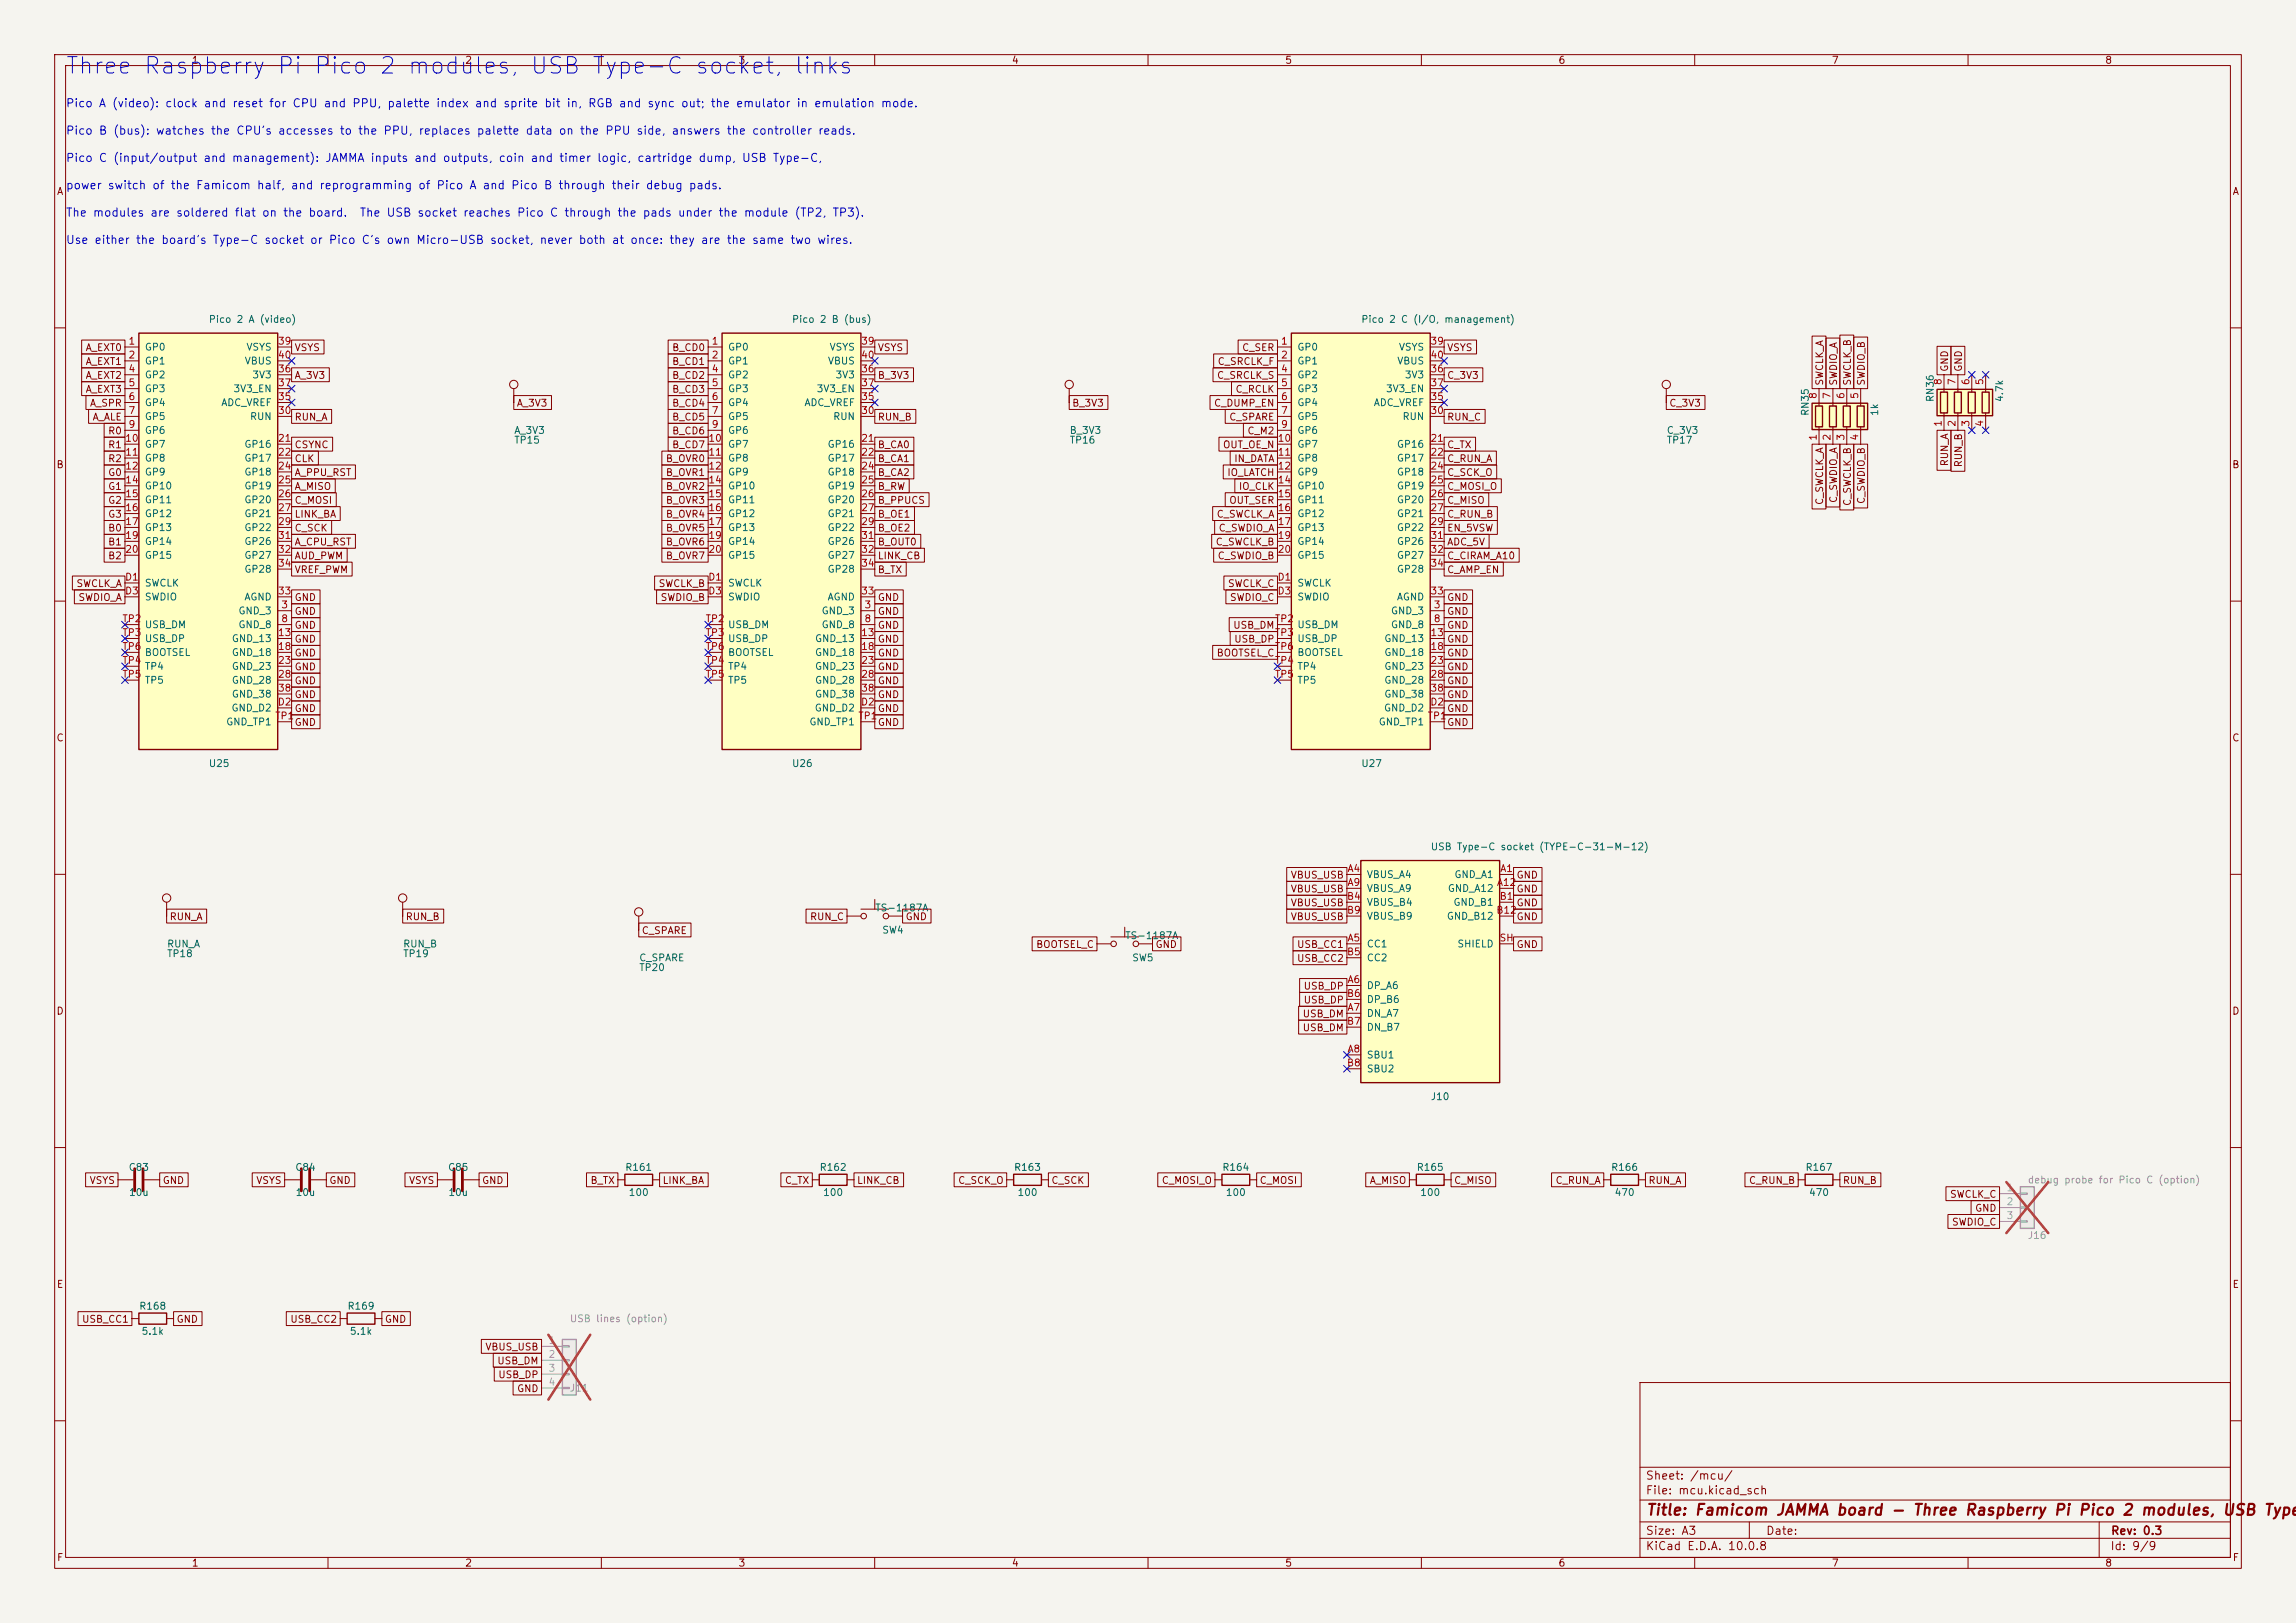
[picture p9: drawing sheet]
<svg xmlns="http://www.w3.org/2000/svg" width="420mm" height="297mm" viewBox="0 0 420 297" stroke-linecap="round" stroke-linejoin="round" font-family="sans-serif">
<defs><g id="words">
<text font-size="3" fill="#0000c2" x="11.8" y="14.3">Three Raspberry Pi Pico 2 modules, USB Type-C socket, links</text>
<text font-size="2" fill="#840000" x="301" y="277.8">Title: Famicom JAMMA board - Three Raspberry Pi Pico 2 modules, USB Type-</text>
<g font-size="1.5" fill="#0000c2">
<text x="12" y="20">Pico A (video): clock and reset for CPU and PPU, palette index and sprite bit in, RGB and sync out; the emulator in emulation mode.</text>
<text x="12" y="25">Pico B (bus): watches the CPU's accesses to the PPU, replaces palette data on the PPU side, answers the controller reads.</text>
<text x="12" y="30">Pico C (input/output and management): JAMMA inputs and outputs, coin and timer logic, cartridge dump, USB Type-C,</text>
<text x="12" y="35">power switch of the Famicom half, and reprogramming of Pico A and Pico B through their debug pads.</text>
<text x="12" y="40">The modules are soldered flat on the board.</text>
<text x="65.7" y="40">The USB socket reaches Pico C through the pads under the module (TP2, TP3).</text>
<text x="12" y="45">Use either the board's Type-C socket or Pico C's own Micro-USB socket, never both at once: they are the same two wires.</text>
</g>
<g font-size="1.5" fill="#840000">
<text x="300.9" y="273.8">File: mcu.kicad_sch</text>
<text x="300.9" y="271.1">Sheet: /mcu/</text>
<text x="300.9" y="281.2">Size: A3</text>
<text x="322.9" y="281.2">Date:</text>
<text x="386" y="281.2">Rev: 0.3</text>
<text x="300.9" y="284">KiCad E.D.A. 10.0.8</text>
<text x="385.9" y="284">Id: 9/9</text>
</g>
<g font-size="1.3" fill="#840000">
<text x="35" y="12">1</text>
<text x="85" y="12">2</text>
<text x="135" y="12">3</text>
<text x="185" y="12">4</text>
<text x="235" y="12">5</text>
<text x="285" y="12">6</text>
<text x="335" y="12">7</text>
<text x="385" y="12">8</text>
<text x="10.3" y="36">A</text>
<text x="408.3" y="36">A</text>
<text x="15.6" y="64.6">A_EXT0</text>
<text x="53.8" y="64.6">VSYS</text>
<text x="122.8" y="64.6">B_CD0</text>
<text x="160.5" y="64.6">VSYS</text>
<text x="227.1" y="64.6">C_SER</text>
<text x="264.6" y="64.6">VSYS</text>
<text x="15.6" y="67.1">A_EXT1</text>
<text x="15.6" y="69.6">A_EXT2</text>
<text x="53.8" y="69.6">A_3V3</text>
<text x="122.8" y="67.1">B_CD1</text>
<text x="122.8" y="69.6">B_CD2</text>
<text x="160.5" y="69.6">B_3V3</text>
<text x="222.5" y="69.6">C_SRCLK_S</text>
<text x="222.6" y="67.1">C_SRCLK_F</text>
<text x="264.6" y="69.6">C_3V3</text>
<text x="333.8" y="70.7" transform="rotate(-90 333.8 70.7)">SWCLK_A</text>
<text x="336.3" y="70.7" transform="rotate(-90 336.3 70.7)">SWDIO_A</text>
<text x="338.9" y="70.7" transform="rotate(-90 338.9 70.7)">SWCLK_B</text>
<text x="341.4" y="70.7" transform="rotate(-90 341.4 70.7)">SWDIO_B</text>
<text x="356.7" y="68.1" transform="rotate(-90 356.7 68.1)">GND</text>
<text x="359.2" y="68.1" transform="rotate(-90 359.2 68.1)">GND</text>
<text x="15.6" y="72.2">A_EXT3</text>
<text x="16.4" y="74.7">A_SPR</text>
<text x="16.8" y="77.3">A_ALE</text>
<text x="53.8" y="77.3">RUN_A</text>
<text x="94.4" y="74.7">A_3V3</text>
<text x="122.8" y="72.2">B_CD3</text>
<text x="122.8" y="77.3">B_CD5</text>
<text x="122.8" y="74.7">B_CD4</text>
<text x="160.5" y="77.3">RUN_B</text>
<text x="196" y="74.7">B_3V3</text>
<text x="222" y="74.7">C_DUMP_EN</text>
<text x="224.8" y="77.3">C_SPARE</text>
<text x="225.9" y="72.2">C_RCLK</text>
<text x="264.6" y="77.3">RUN_C</text>
<text x="305.2" y="74.7">C_3V3</text>
<text x="19.7" y="79.8">R0</text>
<text x="19.7" y="82.3">R1</text>
<text x="53.8" y="82.3">CSYNC</text>
<text x="122.8" y="79.8">B_CD6</text>
<text x="122.8" y="82.3">B_CD7</text>
<text x="160.5" y="82.3">B_CA0</text>
<text x="223.6" y="82.3">OUT_OE_N</text>
<text x="228.1" y="79.8">C_M2</text>
<text x="264.6" y="82.3">C_TX</text>
<text x="10.2" y="86">B</text>
<text x="19.7" y="90">G1</text>
<text x="19.7" y="87.4">G0</text>
<text x="19.7" y="84.9">R2</text>
<text x="53.8" y="87.4">A_PPU_RST</text>
<text x="53.8" y="90">A_MISO</text>
<text x="53.8" y="84.9">CLK</text>
<text x="121.7" y="84.9">B_OVR0</text>
<text x="121.7" y="87.4">B_OVR1</text>
<text x="121.7" y="90">B_OVR2</text>
<text x="160.5" y="87.4">B_CA2</text>
<text x="160.5" y="90">B_RW</text>
<text x="160.5" y="84.9">B_CA1</text>
<text x="224.4" y="87.4">IO_LATCH</text>
<text x="225.7" y="84.9">IN_DATA</text>
<text x="226.5" y="90">IO_CLK</text>
<text x="264.6" y="90">C_MOSI_O</text>
<text x="264.6" y="87.4">C_SCK_O</text>
<text x="264.6" y="84.9">C_RUN_A</text>
<text x="356.7" y="85.4" transform="rotate(-90 356.7 85.4)">RUN_A</text>
<text x="359.2" y="85.6" transform="rotate(-90 359.2 85.6)">RUN_B</text>
<text x="408.2" y="86">B</text>
<text x="19.7" y="92.5">G2</text>
<text x="19.7" y="95">G3</text>
<text x="53.8" y="92.5">C_MOSI</text>
<text x="53.8" y="95">LINK_BA</text>
<text x="121.7" y="95">B_OVR4</text>
<text x="121.7" y="92.5">B_OVR3</text>
<text x="160.5" y="92.5">B_PPUCS</text>
<text x="160.5" y="95">B_OE1</text>
<text x="222.5" y="95">C_SWCLK_A</text>
<text x="224.8" y="92.5">OUT_SER</text>
<text x="264.6" y="95">C_RUN_B</text>
<text x="264.6" y="92.5">C_MISO</text>
<text x="333.8" y="92.5" transform="rotate(-90 333.8 92.5)">C_SWCLK_A</text>
<text x="336.3" y="92.1" transform="rotate(-90 336.3 92.1)">C_SWDIO_A</text>
<text x="338.9" y="92.7" transform="rotate(-90 338.9 92.7)">C_SWCLK_B</text>
<text x="341.4" y="92.3" transform="rotate(-90 341.4 92.3)">C_SWDIO_B</text>
<text x="19.7" y="97.6">B0</text>
<text x="19.7" y="100.1">B1</text>
<text x="53.8" y="97.6">C_SCK</text>
<text x="53.8" y="100.1">A_CPU_RST</text>
<text x="121.7" y="97.6">B_OVR5</text>
<text x="121.7" y="100.1">B_OVR6</text>
<text x="160.5" y="100.1">B_OUT0</text>
<text x="160.5" y="97.6">B_OE2</text>
<text x="222.3" y="100.1">C_SWCLK_B</text>
<text x="222.8" y="97.6">C_SWDIO_A</text>
<text x="264.6" y="100.1">ADC_5V</text>
<text x="264.6" y="97.6">EN_5VSW</text>
<text x="13.9" y="107.7">SWCLK_A</text>
<text x="19.7" y="102.7">B2</text>
<text x="53.8" y="102.7">AUD_PWM</text>
<text x="53.8" y="105.2">VREF_PWM</text>
<text x="120.4" y="107.7">SWCLK_B</text>
<text x="121.7" y="102.7">B_OVR7</text>
<text x="160.5" y="105.2">B_TX</text>
<text x="160.5" y="102.7">LINK_CB</text>
<text x="222.6" y="102.7">C_SWDIO_B</text>
<text x="224.5" y="107.7">SWCLK_C</text>
<text x="264.6" y="105.2">C_AMP_EN</text>
<text x="264.6" y="102.7">C_CIRAM_A10</text>
<text x="14.2" y="110.3">SWDIO_A</text>
<text x="53.8" y="110.3">GND</text>
<text x="53.8" y="112.8">GND</text>
<text x="120.7" y="110.3">SWDIO_B</text>
<text x="160.5" y="112.8">GND</text>
<text x="160.5" y="110.3">GND</text>
<text x="224.9" y="110.3">SWDIO_C</text>
<text x="264.6" y="110.3">GND</text>
<text x="264.6" y="112.8">GND</text>
<text x="53.8" y="115.4">GND</text>
<text x="53.8" y="117.9">GND</text>
<text x="160.5" y="117.9">GND</text>
<text x="160.5" y="115.4">GND</text>
<text x="225.5" y="115.4">USB_DM</text>
<text x="225.7" y="117.9">USB_DP</text>
<text x="264.6" y="117.9">GND</text>
<text x="264.6" y="115.4">GND</text>
<text x="53.8" y="120.4">GND</text>
<text x="53.8" y="123">GND</text>
<text x="53.8" y="125.5">GND</text>
<text x="160.5" y="125.5">GND</text>
<text x="160.5" y="123">GND</text>
<text x="160.5" y="120.4">GND</text>
<text x="222.5" y="120.4">BOOTSEL_C</text>
<text x="264.6" y="125.5">GND</text>
<text x="264.6" y="120.4">GND</text>
<text x="264.6" y="123">GND</text>
<text x="53.8" y="130.6">GND</text>
<text x="53.8" y="128.1">GND</text>
<text x="160.5" y="130.6">GND</text>
<text x="160.5" y="128.1">GND</text>
<text x="264.6" y="130.6">GND</text>
<text x="264.6" y="128.1">GND</text>
<text x="10.2" y="136">C</text>
<text x="53.8" y="133.1">GND</text>
<text x="160.5" y="133.1">GND</text>
<text x="264.6" y="133.1">GND</text>
<text x="408.2" y="136">C</text>
<text x="236" y="161.1">VBUS_USB</text>
<text x="277.3" y="161.1">GND</text>
<text x="236" y="166.2">VBUS_USB</text>
<text x="236" y="163.6">VBUS_USB</text>
<text x="277.3" y="163.6">GND</text>
<text x="277.3" y="166.2">GND</text>
<text x="30.9" y="168.7">RUN_A</text>
<text x="74.1" y="168.7">RUN_B</text>
<text x="117.3" y="171.2">C_SPARE</text>
<text x="148.1" y="168.7">RUN_C</text>
<text x="165.5" y="168.7">GND</text>
<text x="189.4" y="173.8">BOOTSEL_C</text>
<text x="211.3" y="173.8">GND</text>
<text x="236" y="168.7">VBUS_USB</text>
<text x="237.1" y="173.8">USB_CC1</text>
<text x="277.3" y="168.7">GND</text>
<text x="277.3" y="173.8">GND</text>
<text x="237.1" y="176.3">USB_CC2</text>
<text x="10.2" y="186">D</text>
<text x="238.4" y="183.9">USB_DP</text>
<text x="238.4" y="181.4">USB_DP</text>
<text x="408.2" y="186">D</text>
<text x="238.2" y="186.5">USB_DM</text>
<text x="238.2" y="189">USB_DM</text>
<text x="16.3" y="217">VSYS</text>
<text x="29.7" y="217">GND</text>
<text x="46.8" y="217">VSYS</text>
<text x="60.1" y="217">GND</text>
<text x="74.7" y="217">VSYS</text>
<text x="88.1" y="217">GND</text>
<text x="107.9" y="217">B_TX</text>
<text x="121.1" y="217">LINK_BA</text>
<text x="143.5" y="217">C_TX</text>
<text x="156.7" y="217">LINK_CB</text>
<text x="175.2" y="217">C_SCK_O</text>
<text x="192.2" y="217">C_SCK</text>
<text x="212.4" y="217">C_MOSI_O</text>
<text x="230.3" y="217">C_MOSI</text>
<text x="250.5" y="217">A_MISO</text>
<text x="265.9" y="217">C_MISO</text>
<text x="284.4" y="217">C_RUN_A</text>
<text x="301.4" y="217">RUN_A</text>
<text x="319.8" y="217">C_RUN_B</text>
<text x="337" y="217">RUN_B</text>
<text x="356.6" y="219.5">SWCLK_C</text>
<text x="357" y="224.6">SWDIO_C</text>
<text x="361.2" y="222">GND</text>
<text x="10.3" y="236">E</text>
<text x="408.3" y="236">E</text>
<text x="14.9" y="242.4">USB_CC1</text>
<text x="32.2" y="242.4">GND</text>
<text x="53" y="242.4">USB_CC2</text>
<text x="70.3" y="242.4">GND</text>
<text x="88.7" y="247.4">VBUS_USB</text>
<text x="90.9" y="250">USB_DM</text>
<text x="91" y="252.5">USB_DP</text>
<text x="94.5" y="255.1">GND</text>
<text x="10.3" y="286">F</text>
<text x="35" y="287">1</text>
<text x="85" y="287">2</text>
<text x="135" y="287">3</text>
<text x="185" y="287">4</text>
<text x="235" y="287">5</text>
<text x="285" y="287">6</text>
<text x="335" y="287">7</text>
<text x="385" y="287">8</text>
<text x="408.3" y="286">F</text>
</g>
<g font-size="1.3" fill="#006464">
<text x="38.1" y="59.4">Pico 2 A (video)</text>
<text x="144.8" y="59.4">Pico 2 B (bus)</text>
<text x="248.9" y="59.4">Pico 2 C (I/O, management)</text>
<text x="26.4" y="64.5">GP0</text>
<text x="45" y="64.5">VSYS</text>
<text x="133.1" y="64.5">GP0</text>
<text x="151.6" y="64.5">VSYS</text>
<text x="237.2" y="64.5">GP0</text>
<text x="255.8" y="64.5">VSYS</text>
<text x="26.4" y="67">GP1</text>
<text x="26.4" y="69.5">GP2</text>
<text x="44.7" y="67">VBUS</text>
<text x="46" y="69.5">3V3</text>
<text x="133.1" y="67">GP1</text>
<text x="133.1" y="69.5">GP2</text>
<text x="151.3" y="67">VBUS</text>
<text x="152.7" y="69.5">3V3</text>
<text x="237.2" y="67">GP1</text>
<text x="237.2" y="69.5">GP2</text>
<text x="255.5" y="67">VBUS</text>
<text x="256.9" y="69.5">3V3</text>
<text x="26.4" y="72.1">GP3</text>
<text x="26.4" y="74.6">GP4</text>
<text x="26.4" y="77.2">GP5</text>
<text x="40.4" y="74.6">ADC_VREF</text>
<text x="42.6" y="72.1">3V3_EN</text>
<text x="45.6" y="77.2">RUN</text>
<text x="133.1" y="72.1">GP3</text>
<text x="133.1" y="74.6">GP4</text>
<text x="133.1" y="77.2">GP5</text>
<text x="147" y="74.6">ADC_VREF</text>
<text x="149.3" y="72.1">3V3_EN</text>
<text x="152.3" y="77.2">RUN</text>
<text x="237.2" y="72.1">GP3</text>
<text x="237.2" y="74.6">GP4</text>
<text x="237.2" y="77.2">GP5</text>
<text x="251.2" y="74.6">ADC_VREF</text>
<text x="253.4" y="72.1">3V3_EN</text>
<text x="256.4" y="77.2">RUN</text>
<text x="331.2" y="76.2" transform="rotate(-90 331.2 76.2)">RN35</text>
<text x="343.9" y="76.2" transform="rotate(-90 343.9 76.2)">1k</text>
<text x="354" y="73.7" transform="rotate(-90 354 73.7)">RN36</text>
<text x="366.7" y="73.7" transform="rotate(-90 366.7 73.7)">4.7k</text>
<text x="26.4" y="79.7">GP6</text>
<text x="26.4" y="82.2">GP7</text>
<text x="44.6" y="82.2">GP16</text>
<text x="94" y="81.5">TP15</text>
<text x="94" y="79.7">A_3V3</text>
<text x="133.1" y="79.7">GP6</text>
<text x="133.1" y="82.2">GP7</text>
<text x="151.3" y="82.2">GP16</text>
<text x="195.6" y="81.5">TP16</text>
<text x="195.6" y="79.7">B_3V3</text>
<text x="237.2" y="79.7">GP6</text>
<text x="237.2" y="82.2">GP7</text>
<text x="255.4" y="82.2">GP16</text>
<text x="304.8" y="81.5">TP17</text>
<text x="304.8" y="79.7">C_3V3</text>
<text x="26.4" y="84.8">GP8</text>
<text x="26.4" y="87.3">GP9</text>
<text x="26.4" y="89.9">GP10</text>
<text x="44.6" y="84.8">GP17</text>
<text x="44.6" y="87.3">GP18</text>
<text x="44.6" y="89.9">GP19</text>
<text x="133.1" y="84.8">GP8</text>
<text x="133.1" y="87.3">GP9</text>
<text x="133.1" y="89.9">GP10</text>
<text x="151.3" y="84.8">GP17</text>
<text x="151.3" y="87.3">GP18</text>
<text x="151.3" y="89.9">GP19</text>
<text x="237.2" y="84.8">GP8</text>
<text x="237.2" y="87.3">GP9</text>
<text x="237.2" y="89.9">GP10</text>
<text x="255.4" y="84.8">GP17</text>
<text x="255.4" y="87.3">GP18</text>
<text x="255.4" y="89.9">GP19</text>
<text x="26.4" y="92.4">GP11</text>
<text x="26.4" y="94.9">GP12</text>
<text x="44.6" y="92.4">GP20</text>
<text x="44.6" y="94.9">GP21</text>
<text x="133.1" y="92.4">GP11</text>
<text x="133.1" y="94.9">GP12</text>
<text x="151.3" y="92.4">GP20</text>
<text x="151.3" y="94.9">GP21</text>
<text x="237.2" y="92.4">GP11</text>
<text x="237.2" y="94.9">GP12</text>
<text x="255.4" y="92.4">GP20</text>
<text x="255.4" y="94.9">GP21</text>
<text x="26.4" y="97.5">GP13</text>
<text x="26.4" y="100">GP14</text>
<text x="44.6" y="97.5">GP22</text>
<text x="44.6" y="100">GP26</text>
<text x="133.1" y="97.5">GP13</text>
<text x="133.1" y="100">GP14</text>
<text x="151.3" y="97.5">GP22</text>
<text x="151.3" y="100">GP26</text>
<text x="237.2" y="97.5">GP13</text>
<text x="237.2" y="100">GP14</text>
<text x="255.4" y="97.5">GP22</text>
<text x="255.4" y="100">GP26</text>
<text x="26.4" y="102.6">GP15</text>
<text x="26.4" y="107.6">SWCLK</text>
<text x="44.6" y="102.6">GP27</text>
<text x="44.6" y="105.1">GP28</text>
<text x="133.1" y="102.6">GP15</text>
<text x="133.1" y="107.6">SWCLK</text>
<text x="151.3" y="102.6">GP27</text>
<text x="151.3" y="105.1">GP28</text>
<text x="237.2" y="102.6">GP15</text>
<text x="237.2" y="107.6">SWCLK</text>
<text x="255.4" y="102.6">GP27</text>
<text x="255.4" y="105.1">GP28</text>
<text x="26.4" y="110.2">SWDIO</text>
<text x="43.5" y="112.7">GND_3</text>
<text x="44.6" y="110.2">AGND</text>
<text x="133.1" y="110.2">SWDIO</text>
<text x="150.2" y="112.7">GND_3</text>
<text x="151.3" y="110.2">AGND</text>
<text x="237.2" y="110.2">SWDIO</text>
<text x="254.3" y="112.7">GND_3</text>
<text x="255.4" y="110.2">AGND</text>
<text x="26.4" y="115.3">USB_DM</text>
<text x="26.4" y="117.8">USB_DP</text>
<text x="42.3" y="117.8">GND_13</text>
<text x="43.5" y="115.3">GND_8</text>
<text x="133.1" y="115.3">USB_DM</text>
<text x="133.1" y="117.8">USB_DP</text>
<text x="149" y="117.8">GND_13</text>
<text x="150.2" y="115.3">GND_8</text>
<text x="237.2" y="115.3">USB_DM</text>
<text x="237.2" y="117.8">USB_DP</text>
<text x="253.1" y="117.8">GND_13</text>
<text x="254.3" y="115.3">GND_8</text>
<text x="26.4" y="122.9">TP4</text>
<text x="26.4" y="125.4">TP5</text>
<text x="26.4" y="120.3">BOOTSEL</text>
<text x="42.3" y="120.3">GND_18</text>
<text x="42.3" y="122.9">GND_23</text>
<text x="42.3" y="125.4">GND_28</text>
<text x="133.1" y="122.9">TP4</text>
<text x="133.1" y="125.4">TP5</text>
<text x="133.1" y="120.3">BOOTSEL</text>
<text x="149" y="120.3">GND_18</text>
<text x="149" y="122.9">GND_23</text>
<text x="149" y="125.4">GND_28</text>
<text x="237.2" y="122.9">TP4</text>
<text x="237.2" y="125.4">TP5</text>
<text x="237.2" y="120.3">BOOTSEL</text>
<text x="253.1" y="120.3">GND_18</text>
<text x="253.1" y="122.9">GND_23</text>
<text x="253.1" y="125.4">GND_28</text>
<text x="42.2" y="130.5">GND_D2</text>
<text x="42.3" y="128">GND_38</text>
<text x="148.9" y="130.5">GND_D2</text>
<text x="149" y="128">GND_38</text>
<text x="253.1" y="130.5">GND_D2</text>
<text x="253.1" y="128">GND_38</text>
<text x="41.3" y="133">GND_TP1</text>
<text x="148" y="133">GND_TP1</text>
<text x="252.1" y="133">GND_TP1</text>
<text x="38.1" y="140.7">U25</text>
<text x="144.8" y="140.7">U26</text>
<text x="248.9" y="140.7">U27</text>
<text x="261.6" y="155.9">USB Type-C socket (TYPE-C-31-M-12)</text>
<text x="249.9" y="161">VBUS_A4</text>
<text x="265.9" y="161">GND_A1</text>
<text x="160" y="167.1">TS-1187A</text>
<text x="249.9" y="163.5">VBUS_A9</text>
<text x="249.9" y="166.1">VBUS_B4</text>
<text x="264.7" y="163.5">GND_A12</text>
<text x="265.8" y="166.1">GND_B1</text>
<text x="30.5" y="173.7">RUN_A</text>
<text x="73.6" y="173.7">RUN_B</text>
<text x="161.3" y="171.1">SW4</text>
<text x="205.7" y="172.2">TS-1187A</text>
<text x="249.9" y="173.7">CC1</text>
<text x="249.9" y="168.6">VBUS_B9</text>
<text x="264.5" y="168.6">GND_B12</text>
<text x="266.5" y="173.7">SHIELD</text>
<text x="30.5" y="175.5">TP18</text>
<text x="73.6" y="175.5">TP19</text>
<text x="116.8" y="178">TP20</text>
<text x="116.8" y="176.2">C_SPARE</text>
<text x="207" y="176.2">SW5</text>
<text x="249.9" y="176.2">CC2</text>
<text x="249.9" y="181.3">DP_A6</text>
<text x="249.9" y="183.8">DP_B6</text>
<text x="249.9" y="186.4">DN_A7</text>
<text x="249.9" y="188.9">DN_B7</text>
<text x="249.9" y="194">SBU1</text>
<text x="249.9" y="196.5">SBU2</text>
<text x="261.6" y="201.6">J10</text>
<text x="23.4" y="214.6">C83</text>
<text x="53.9" y="214.6">C84</text>
<text x="81.8" y="214.6">C85</text>
<text x="114.3" y="214.6">R161</text>
<text x="149.8" y="214.6">R162</text>
<text x="185.4" y="214.6">R163</text>
<text x="223.5" y="214.6">R164</text>
<text x="259" y="214.6">R165</text>
<text x="294.6" y="214.6">R166</text>
<text x="330.2" y="214.6">R167</text>
<text x="23.5" y="219.2">10u</text>
<text x="54" y="219.2">10u</text>
<text x="81.9" y="219.2">10u</text>
<text x="114.9" y="219.2">100</text>
<text x="150.5" y="219.2">100</text>
<text x="186" y="219.2">100</text>
<text x="224.1" y="219.2">100</text>
<text x="259.7" y="219.2">100</text>
<text x="295.2" y="219.2">470</text>
<text x="330.8" y="219.2">470</text>
<text x="25.4" y="240">R168</text>
<text x="63.5" y="240">R169</text>
<text x="25.8" y="244.6">5.1k</text>
<text x="63.9" y="244.6">5.1k</text>
</g>
<g font-size="1.3" fill="#a90000">
<text x="23.4" y="63.4">1</text>
<text x="23.4" y="65.9">2</text>
<text x="50.7" y="63.4">39</text>
<text x="50.7" y="65.9">40</text>
<text x="130.1" y="63.4">1</text>
<text x="130.1" y="65.9">2</text>
<text x="157.4" y="63.4">39</text>
<text x="157.4" y="65.9">40</text>
<text x="234.2" y="63.4">1</text>
<text x="234.2" y="65.9">2</text>
<text x="261.6" y="63.4">39</text>
<text x="261.6" y="65.9">40</text>
<text x="23.4" y="68.4">4</text>
<text x="23.4" y="71">5</text>
<text x="50.7" y="68.4">36</text>
<text x="50.7" y="71">37</text>
<text x="130.1" y="68.4">4</text>
<text x="130.1" y="71">5</text>
<text x="157.4" y="68.4">36</text>
<text x="157.4" y="71">37</text>
<text x="234.2" y="68.4">4</text>
<text x="234.2" y="71">5</text>
<text x="261.6" y="68.4">36</text>
<text x="261.6" y="71">37</text>
<text x="355.5" y="70.6" transform="rotate(-90 355.5 70.6)">8</text>
<text x="358" y="70.6" transform="rotate(-90 358 70.6)">7</text>
<text x="360.5" y="70.6" transform="rotate(-90 360.5 70.6)">6</text>
<text x="363.1" y="70.6" transform="rotate(-90 363.1 70.6)">5</text>
<text x="23.4" y="73.5">6</text>
<text x="23.4" y="76.1">7</text>
<text x="50.7" y="76.1">30</text>
<text x="50.7" y="73.5">35</text>
<text x="130.1" y="73.5">6</text>
<text x="130.1" y="76.1">7</text>
<text x="157.4" y="76.1">30</text>
<text x="157.4" y="73.5">35</text>
<text x="234.2" y="73.5">6</text>
<text x="234.2" y="76.1">7</text>
<text x="261.6" y="76.1">30</text>
<text x="261.6" y="73.5">35</text>
<text x="332.6" y="73.1" transform="rotate(-90 332.6 73.1)">8</text>
<text x="335.1" y="73.1" transform="rotate(-90 335.1 73.1)">7</text>
<text x="337.7" y="73.1" transform="rotate(-90 337.7 73.1)">6</text>
<text x="340.2" y="73.1" transform="rotate(-90 340.2 73.1)">5</text>
<text x="22.8" y="81.1">10</text>
<text x="22.8" y="83.7">11</text>
<text x="23.4" y="78.6">9</text>
<text x="50.7" y="81.1">21</text>
<text x="50.7" y="83.7">22</text>
<text x="129.5" y="81.1">10</text>
<text x="129.5" y="83.7">11</text>
<text x="130.1" y="78.6">9</text>
<text x="157.4" y="81.1">21</text>
<text x="157.4" y="83.7">22</text>
<text x="233.6" y="81.1">10</text>
<text x="233.6" y="83.7">11</text>
<text x="234.2" y="78.6">9</text>
<text x="261.6" y="81.1">21</text>
<text x="261.6" y="83.7">22</text>
<text x="332.6" y="80.7" transform="rotate(-90 332.6 80.7)">1</text>
<text x="335.1" y="80.7" transform="rotate(-90 335.1 80.7)">2</text>
<text x="337.7" y="80.7" transform="rotate(-90 337.7 80.7)">3</text>
<text x="340.2" y="80.7" transform="rotate(-90 340.2 80.7)">4</text>
<text x="355.5" y="78.2" transform="rotate(-90 355.5 78.2)">1</text>
<text x="358" y="78.2" transform="rotate(-90 358 78.2)">2</text>
<text x="360.5" y="78.2" transform="rotate(-90 360.5 78.2)">3</text>
<text x="363.1" y="78.2" transform="rotate(-90 363.1 78.2)">4</text>
<text x="22.8" y="86.2">12</text>
<text x="22.8" y="88.8">14</text>
<text x="50.7" y="86.2">24</text>
<text x="50.7" y="88.8">25</text>
<text x="129.5" y="86.2">12</text>
<text x="129.5" y="88.8">14</text>
<text x="157.4" y="86.2">24</text>
<text x="157.4" y="88.8">25</text>
<text x="233.6" y="86.2">12</text>
<text x="233.6" y="88.8">14</text>
<text x="261.6" y="86.2">24</text>
<text x="261.6" y="88.8">25</text>
<text x="22.8" y="91.3">15</text>
<text x="22.8" y="93.8">16</text>
<text x="50.7" y="91.3">26</text>
<text x="50.7" y="93.8">27</text>
<text x="129.5" y="91.3">15</text>
<text x="129.5" y="93.8">16</text>
<text x="157.4" y="91.3">26</text>
<text x="157.4" y="93.8">27</text>
<text x="233.6" y="91.3">15</text>
<text x="233.6" y="93.8">16</text>
<text x="261.6" y="91.3">26</text>
<text x="261.6" y="93.8">27</text>
<text x="22.8" y="96.4">17</text>
<text x="22.8" y="98.9">19</text>
<text x="22.8" y="101.5">20</text>
<text x="50.7" y="96.4">29</text>
<text x="50.7" y="98.9">31</text>
<text x="50.7" y="101.5">32</text>
<text x="129.5" y="96.4">17</text>
<text x="129.5" y="98.9">19</text>
<text x="129.5" y="101.5">20</text>
<text x="157.4" y="96.4">29</text>
<text x="157.4" y="98.9">31</text>
<text x="157.4" y="101.5">32</text>
<text x="233.6" y="96.4">17</text>
<text x="233.6" y="98.9">19</text>
<text x="233.6" y="101.5">20</text>
<text x="261.6" y="96.4">29</text>
<text x="261.6" y="98.9">31</text>
<text x="261.6" y="101.5">32</text>
<text x="22.8" y="106.5">D1</text>
<text x="50.7" y="104">34</text>
<text x="129.4" y="106.5">D1</text>
<text x="157.4" y="104">34</text>
<text x="233.6" y="106.5">D1</text>
<text x="261.6" y="104">34</text>
<text x="22.8" y="109.1">D3</text>
<text x="50.7" y="109.1">33</text>
<text x="51.3" y="111.6">3</text>
<text x="129.4" y="109.1">D3</text>
<text x="157.4" y="109.1">33</text>
<text x="158" y="111.6">3</text>
<text x="233.6" y="109.1">D3</text>
<text x="261.6" y="109.1">33</text>
<text x="262.2" y="111.6">3</text>
<text x="22.3" y="114.2">TP2</text>
<text x="22.3" y="116.7">TP3</text>
<text x="22.3" y="119.2">TP6</text>
<text x="50.7" y="116.7">13</text>
<text x="50.7" y="119.2">18</text>
<text x="51.3" y="114.2">8</text>
<text x="129" y="114.2">TP2</text>
<text x="129" y="116.7">TP3</text>
<text x="129" y="119.2">TP6</text>
<text x="157.4" y="116.7">13</text>
<text x="157.4" y="119.2">18</text>
<text x="158" y="114.2">8</text>
<text x="233.1" y="114.2">TP2</text>
<text x="233.1" y="116.7">TP3</text>
<text x="233.1" y="119.2">TP6</text>
<text x="261.6" y="116.7">13</text>
<text x="261.6" y="119.2">18</text>
<text x="262.2" y="114.2">8</text>
<text x="22.3" y="121.8">TP4</text>
<text x="22.3" y="124.3">TP5</text>
<text x="50.7" y="121.8">23</text>
<text x="50.7" y="124.3">28</text>
<text x="129" y="121.8">TP4</text>
<text x="129" y="124.3">TP5</text>
<text x="157.4" y="121.8">23</text>
<text x="157.4" y="124.3">28</text>
<text x="233.1" y="121.8">TP4</text>
<text x="233.1" y="124.3">TP5</text>
<text x="261.6" y="121.8">23</text>
<text x="261.6" y="124.3">28</text>
<text x="50.2" y="131.9">TP1</text>
<text x="50.7" y="129.4">D2</text>
<text x="50.7" y="126.9">38</text>
<text x="156.9" y="131.9">TP1</text>
<text x="157.4" y="129.4">D2</text>
<text x="157.4" y="126.9">38</text>
<text x="261" y="131.9">TP1</text>
<text x="261.5" y="129.4">D2</text>
<text x="261.6" y="126.9">38</text>
<text x="246.4" y="159.9">A4</text>
<text x="274.3" y="159.9">A1</text>
<text x="246.3" y="165">B4</text>
<text x="246.3" y="167.5">B9</text>
<text x="246.4" y="162.4">A9</text>
<text x="273.6" y="167.5">B12</text>
<text x="273.7" y="162.4">A12</text>
<text x="274.2" y="165">B1</text>
<text x="246.4" y="172.6">A5</text>
<text x="274.2" y="172.6">SH</text>
<text x="246.3" y="175.1">B5</text>
<text x="246.3" y="182.7">B6</text>
<text x="246.4" y="180.2">A6</text>
<text x="246.4" y="185.3">A7</text>
<text x="246.3" y="187.8">B7</text>
<text x="246.3" y="195.4">B8</text>
<text x="246.4" y="192.9">A8</text>
</g>
<g font-size="1.3" fill="#a5a4a2">
<text x="366.9" y="218.3">1</text>
<text x="366.9" y="220.8">2</text>
<text x="366.9" y="223.4">3</text>
<text x="100.2" y="246.2">1</text>
<text x="100.2" y="248.8">2</text>
<text x="100.2" y="251.3">3</text>
<text x="100.2" y="253.9">4</text>
</g>
<g font-size="1.3" fill="#939391">
<text x="370.8" y="216.9">debug probe for Pico C (option)</text>
<text x="370.8" y="227">J16</text>
<text x="104.1" y="242.3">USB lines (option)</text>
<text x="104.1" y="255">J11</text>
</g>
</g></defs>
<path d="M0 0h420v297h-420z" fill="#f5f4ef" stroke="#f5f4ef" stroke-width=".18"/>
<g fill="none" stroke="#840000" stroke-width=".18">
<path d="M10 10h400v277h-400zM12 12h396v273h-396zM60 10v2M110 10v2M160 10v2M210 10v2M260 10v2M310 10v2M360 10v2M10 60h2M195.6 71.1v2.6M408 60h2"/>
<path d="M10 110h2M408 110h2M10 160h2M408 160h2M30.5 165.1v2.5M73.7 165.1v2.5M10 210h2M148.6 215.9h1.3M154.9 215.9h1.3M257.8 215.9h1.3M264.2 215.9h1.2M293.4 215.9h1.2"/>
<path d="M299.7 215.9h1.3M328.9 215.9h1.3M335.3 215.9h1.2M408 210h2M300 253h108v32h-108zM10 260h2M300 278.5h108M300 274.5h108M300 268.5h108M320 278.5v3M384 278.5v6.5M408 260h2"/>
<path d="M60 285v2M110 285v2M160 285v2M210 285v2M260 285v2M300 281.5h108M310 285v2M360 285v2"/>
<circle cx="195.6" cy="70.4" r=".76"/>
<circle cx="30.5" cy="164.3" r=".76"/>
<circle cx="73.7" cy="164.3" r=".76"/>
</g>
<path d="M149.9 214.9h5v2h-5zM259.1 214.9h5.1v2h-5.1zM294.6 214.9h5.1v2h-5.1zM330.2 214.9h5.1v2h-5.1z" fill="none" stroke="#840000" stroke-width=".25"/>
<path d="M369.6 217.2h2.5v7.6h-2.5z" fill="#ebeae8"/>
<path d="M369.6 217.2h2.5v7.6h-2.5z" fill="none" stroke="#9c9b98" stroke-width=".25"/>
<path d="M365.8 218.4h3.8M369.6 218.3h1.2v.3h-1.2zM365.8 221h3.8M365.8 223.5h3.8M369.6 220.9h1.2v.2h-1.2zM369.6 223.4h1.2v.2h-1.2z" fill="none" stroke="#9c9b98" stroke-width=".18"/>
<path d="M367 216.3l7.7 9.3M374.7 216.3l-7.7 9.3" fill="none" stroke="#e12e31" stroke-width=".46"/>
<path d="M248.9 157.5h25.4v40.6h-25.4z" fill="#ffffc2"/>
<path d="M248.9 157.5h25.4v40.6h-25.4zM114.3 214.9h5.1v2h-5.1zM185.4 214.9h5.1v2h-5.1zM223.5 214.9h5.1v2h-5.1z" fill="none" stroke="#840000" stroke-width=".25"/>
<g fill="none" stroke="#840000" stroke-width=".18">
<path d="M304.8 71.1v2.6M154.9 167.6h2.6M157.5 166.4h5.1M160 164.6v1.8M162.6 167.6h2.5M200.7 172.7h2.5M203.2 171.5h5.1M205.7 169.7v1.8M208.3 172.7h2.5M246.4 160h2.5M246.4 172.7h2.5M246.4 162.6h2.5"/>
<path d="M246.4 165.1h2.5M246.4 175.3h2.5M246.4 167.6h2.5M274.3 160h2.6M274.3 172.7h2.6M274.3 162.6h2.6M274.3 165.1h2.6M274.3 167.6h2.6M246.4 180.3h2.5M246.4 185.4h2.5M246.4 193h2.5M246.4 182.9h2.5"/>
<path d="M246.4 188h2.5M246.4 195.6h2.5M113 215.9h1.3M119.4 215.9h1.2M184.1 215.9h1.3M190.5 215.9h1.3M222.2 215.9h1.3M228.6 215.9h1.3"/>
<circle cx="304.8" cy="70.4" r=".76"/>
<circle cx="158" cy="167.6" r=".51"/>
<circle cx="162.1" cy="167.6" r=".51"/>
<circle cx="203.7" cy="172.7" r=".51"/>
<circle cx="207.8" cy="172.7" r=".51"/>
</g>
<path d="M354.3 71.2h10.2v4.9h-10.2z" fill="#ffffc2"/>
<path d="M354.3 71.2h10.2v4.9h-10.2zM355 71.8h1.2v3.8h-1.2zM357.5 71.8h1.3v3.8h-1.3zM360 71.8h1.3v3.8h-1.3zM362.6 71.8h1.3v3.8h-1.3z" fill="none" stroke="#840000" stroke-width=".25"/>
<path d="M355.6 68.6v3.2M355.6 75.6v3.1M358.1 68.6v3.2M358.1 75.6v3.1M360.7 68.6v3.2M360.7 75.6v3.1M363.2 68.6v3.2M363.2 75.6v3.1" fill="none" stroke="#840000" stroke-width=".18"/>
<path d="M132.1 61h25.4v76.2h-25.4z" fill="#ffffc2"/>
<path d="M132.1 61h25.4v76.2h-25.4z" fill="none" stroke="#840000" stroke-width=".25"/>
<g fill="none" stroke="#840000" stroke-width=".18">
<path d="M129.5 63.5h2.6M129.5 66h2.6M129.5 68.6h2.6M129.5 71.1h2.6M129.5 73.7h2.6M129.5 76.2h2.6M129.5 78.7h2.6M157.5 63.5h2.5M157.5 66h2.5M157.5 68.6h2.5M157.5 71.1h2.5M157.5 73.7h2.5"/>
<path d="M157.5 76.2h2.5M129.5 81.3h2.6M129.5 83.8h2.6M129.5 86.4h2.6M129.5 88.9h2.6M129.5 91.4h2.6M129.5 94h2.6M129.5 96.5h2.6M129.5 99.1h2.6M157.5 81.3h2.5M157.5 83.8h2.5M157.5 86.4h2.5"/>
<path d="M157.5 88.9h2.5M157.5 91.4h2.5M157.5 94h2.5M157.5 96.5h2.5M157.5 99.1h2.5M129.5 114.3h2.6M129.5 116.8h2.6M129.5 119.4h2.6M129.5 101.6h2.6M129.5 109.2h2.6M129.5 106.7h2.6M157.5 111.8h2.5"/>
<path d="M157.5 114.3h2.5M157.5 116.8h2.5M157.5 119.4h2.5M157.5 101.6h2.5M157.5 109.2h2.5M157.5 104.1h2.5M129.5 121.9h2.6M129.5 124.5h2.6M157.5 121.9h2.5M157.5 124.5h2.5M157.5 127h2.5M157.5 129.5h2.5"/>
<path d="M157.5 132.1h2.5"/>
</g>
<path d="M331.5 73.8h10.1v4.8h-10.1z" fill="#ffffc2"/>
<path d="M331.5 73.8h10.1v4.8h-10.1zM332.1 74.3h1.3v3.8h-1.3zM334.6 74.3h1.3v3.8h-1.3zM337.2 74.3h1.3v3.8h-1.3zM339.7 74.3h1.3v3.8h-1.3z" fill="none" stroke="#840000" stroke-width=".25"/>
<path d="M332.7 71.1v3.2M332.7 78.1v3.2M335.3 71.1v3.2M335.3 78.1v3.2M337.8 71.1v3.2M337.8 78.1v3.2M340.4 71.1v3.2M340.4 78.1v3.2" fill="none" stroke="#840000" stroke-width=".18"/>
<path d="M25.4 61h25.4v76.2h-25.4z" fill="#ffffc2"/>
<path d="M25.4 61h25.4v76.2h-25.4z" fill="none" stroke="#840000" stroke-width=".25"/>
<g fill="none" stroke="#840000" stroke-width=".18">
<path d="M22.9 63.5h2.5M22.9 66h2.5M22.9 68.6h2.5M22.9 71.1h2.5M22.9 73.7h2.5M22.9 76.2h2.5M22.9 78.7h2.5M50.8 63.5h2.5M50.8 66h2.5M50.8 68.6h2.5M50.8 71.1h2.5M50.8 73.7h2.5"/>
<path d="M50.8 76.2h2.5M94 71.1v2.6M22.9 81.3h2.5M22.9 83.8h2.5M22.9 86.4h2.5M22.9 88.9h2.5M22.9 91.4h2.5M22.9 94h2.5M22.9 96.5h2.5M22.9 99.1h2.5M50.8 81.3h2.5M50.8 83.8h2.5"/>
<path d="M50.8 86.4h2.5M50.8 88.9h2.5M50.8 91.4h2.5M50.8 94h2.5M50.8 96.5h2.5M50.8 99.1h2.5M22.9 114.3h2.5M22.9 116.8h2.5M22.9 119.4h2.5M22.9 101.6h2.5M22.9 109.2h2.5M22.9 106.7h2.5"/>
<path d="M50.8 111.8h2.5M50.8 114.3h2.5M50.8 116.8h2.5M50.8 119.4h2.5M50.8 101.6h2.5M50.8 109.2h2.5M50.8 104.1h2.5M22.9 121.9h2.5M22.9 124.5h2.5M50.8 121.9h2.5M50.8 124.5h2.5M50.8 127h2.5"/>
<path d="M50.8 129.5h2.5M50.8 132.1h2.5M116.8 167.6v2.6M80 215.9h2.8M84.8 215.9h2.8"/>
<circle cx="94" cy="70.4" r=".76"/>
<circle cx="116.8" cy="166.9" r=".76"/>
</g>
<path d="M83.1 213.9v4M84.6 213.9v4" fill="none" stroke="#840000" stroke-width=".51"/>
<path d="M102.9 245.1h2.5v10.2h-2.5z" fill="#ebeae8"/>
<path d="M102.9 245.1h2.5v10.2h-2.5z" fill="none" stroke="#9c9b98" stroke-width=".25"/>
<path d="M99.1 246.4h3.8M99.1 248.9h3.8M99.1 251.5h3.8M99.1 254h3.8M102.9 246.3h1.2v.2h-1.2zM102.9 248.8h1.2v.2h-1.2zM102.9 251.3h1.2v.3h-1.2zM102.9 253.9h1.2v.2h-1.2z" fill="none" stroke="#9c9b98" stroke-width=".18"/>
<path d="M100.3 244.3l7.7 11.8M108 244.3l-7.7 11.8" fill="none" stroke="#e12e31" stroke-width=".46"/>
<path d="M236.2 61h25.4v76.2h-25.4z" fill="#ffffc2"/>
<path d="M236.2 61h25.4v76.2h-25.4zM25.4 240.3h5.1v2h-5.1zM63.5 240.3h5.1v2h-5.1z" fill="none" stroke="#840000" stroke-width=".25"/>
<g fill="none" stroke="#840000" stroke-width=".18">
<path d="M14.9 62.2h8v2.6h-8zM14.9 64.8h8v2.5h-8zM14.9 67.3h8v2.6h-8zM14.9 69.8h8v2.6h-8zM15.7 72.4h7.2v2.5h-7.2zM16.2 74.9h6.7v2.6h-6.7zM19 77.5h3.9v2.5h-3.9zM53.3 74.9h7.4v2.6h-7.4zM53.3 67.3h6.9v2.6h-6.9zM53.3 62.2h6v2.6h-6zM94 72.4h6.9v2.5h-6.9zM122.2 69.8h7.3v2.6h-7.3z"/>
<path d="M122.2 62.2h7.3v2.6h-7.3zM122.2 64.8h7.3v2.5h-7.3zM122.2 77.5h7.3v2.5h-7.3zM122.2 74.9h7.3v2.6h-7.3zM122.2 72.4h7.3v2.5h-7.3zM122.2 67.3h7.3v2.6h-7.3zM160 67.3h7.1v2.6h-7.1zM160 62.2h6v2.6h-6zM160 74.9h7.5v2.6h-7.5zM195.6 72.4h7.1v2.5h-7.1zM221.3 72.4h12.4v2.5h-12.4zM221.9 67.3h11.8v2.6h-11.8z"/>
<path d="M222 64.8h11.7v2.5h-11.7zM224.1 74.9h9.6v2.6h-9.6zM225.3 69.8h8.4v2.6h-8.4zM226.5 62.2h7.2v2.6h-7.2zM227.4 77.5h6.3v2.5h-6.3zM233.7 63.5h2.5M233.7 66h2.5M233.7 68.6h2.5M233.7 71.1h2.5M233.7 73.7h2.5M233.7 76.2h2.5M233.7 78.7h2.5"/>
<path d="M261.6 63.5h2.6M261.6 66h2.6M261.6 68.6h2.6M261.6 71.1h2.6M261.6 73.7h2.6M261.6 76.2h2.6M264.2 62.2h5.9v2.6h-5.9zM264.2 67.3h7v2.6h-7zM264.2 74.9h7.5v2.6h-7.5zM304.8 72.4h7.1v2.5h-7.1zM331.5 61.5h2.5v9.6h-2.5zM334 61.9h2.6v9.2h-2.6z"/>
<path d="M336.5 61.3h2.6v9.8h-2.6zM339.1 61.7h2.5v9.4h-2.5zM354.3 78.7h2.6v7.4h-2.6zM354.3 63.4h2.6v5.2h-2.6zM356.9 78.7h2.5v7.5h-2.5zM356.9 63.4h2.5v5.2h-2.5zM19 95.2h3.9v2.6h-3.9zM19 90.2h3.9v2.5h-3.9zM19 97.8h3.9v2.5h-3.9zM19 87.6h3.9v2.6h-3.9zM19 92.7h3.9v2.6h-3.9zM19 85.1h3.9v2.5h-3.9z"/>
<path d="M19 82.5h3.9v2.6h-3.9zM19 80h3.9v2.6h-3.9zM53.3 80h7.5v2.6h-7.5zM53.3 85.1h11.7v2.5h-11.7zM53.3 87.6h8v2.6h-8zM53.3 82.5h4.9v2.6h-4.9zM53.3 95.2h7.4v2.6h-7.4zM53.3 97.8h11.7v2.5h-11.7zM53.3 90.2h8.2v2.5h-8.2zM53.3 92.7h8.9v2.6h-8.9zM121.1 92.7h8.4v2.6h-8.4zM121.1 95.2h8.4v2.6h-8.4z"/>
<path d="M121.1 82.5h8.4v2.6h-8.4zM121.1 85.1h8.4v2.5h-8.4zM121.1 87.6h8.4v2.6h-8.4zM121.1 97.8h8.4v2.5h-8.4zM121.1 90.2h8.4v2.5h-8.4zM122.2 80h7.3v2.6h-7.3zM160 97.8h8.4v2.5h-8.4zM160 85.1h7.2v2.5h-7.2zM160 80h7.2v2.6h-7.2zM160 87.6h6.3v2.6h-6.3zM160 90.2h9.9v2.5h-9.9zM160 95.2h7.3v2.6h-7.3z"/>
<path d="M160 92.7h7.3v2.6h-7.3zM160 82.5h7.2v2.6h-7.2zM221.6 97.8h12.1v2.5h-12.1zM221.8 92.7h11.9v2.6h-11.9zM222.2 95.2h11.5v2.6h-11.5zM223 80h10.7v2.6h-10.7zM223.8 85.1h9.9v2.5h-9.9zM224.1 90.2h9.6v2.5h-9.6zM225 82.5h8.7v2.6h-8.7zM225.9 87.6h7.8v2.6h-7.8zM233.7 81.3h2.5M233.7 83.8h2.5"/>
<path d="M233.7 86.4h2.5M233.7 88.9h2.5M233.7 91.4h2.5M233.7 94h2.5M233.7 96.5h2.5M233.7 99.1h2.5M261.6 81.3h2.6M261.6 83.8h2.6M261.6 86.4h2.6M261.6 88.9h2.6M261.6 91.4h2.6M261.6 94h2.6"/>
<path d="M261.6 96.5h2.6M261.6 99.1h2.6M264.2 87.6h10.4v2.6h-10.4zM264.2 85.1h9.6v2.5h-9.6zM264.2 92.7h9.7v2.6h-9.7zM264.2 97.8h8.2v2.5h-8.2zM264.2 90.2h8.1v2.5h-8.1zM264.2 95.2h9.7v2.6h-9.7zM264.2 80h5.7v2.6h-5.7zM264.2 82.5h9.5v2.6h-9.5zM331.5 81.3h2.5v11.8h-2.5zM334 81.3h2.6v11.5h-2.6z"/>
<path d="M336.5 81.3h2.6v12h-2.6zM339.1 81.3h2.5v11.7h-2.5zM13.2 105.4h9.7v2.6h-9.7zM13.6 107.9h9.3v2.6h-9.3zM19 100.3h3.9v2.6h-3.9zM53.3 107.9h5.2v2.6h-5.2zM53.3 100.3h10.2v2.6h-10.2zM53.3 102.9h11.1v2.5h-11.1zM53.3 110.5h5.2v2.5h-5.2zM53.3 118.1h5.2v2.6h-5.2zM53.3 113h5.2v2.6h-5.2zM53.3 115.6h5.2v2.5h-5.2z"/>
<path d="M119.7 105.4h9.8v2.6h-9.8zM120.1 107.9h9.4v2.6h-9.4zM121.1 100.3h8.4v2.6h-8.4zM160 115.6h5.2v2.5h-5.2zM160 102.9h5.8v2.5h-5.8zM160 110.5h5.2v2.5h-5.2zM160 100.3h9.1v2.6h-9.1zM160 113h5.2v2.6h-5.2zM160 118.1h5.2v2.6h-5.2zM160 107.9h5.2v2.6h-5.2zM221.8 118.1h11.9v2.6h-11.9zM222 100.3h11.7v2.6h-11.7z"/>
<path d="M223.9 105.4h9.8v2.6h-9.8zM224.2 107.9h9.5v2.6h-9.5zM224.8 113h8.9v2.6h-8.9zM225 115.6h8.7v2.5h-8.7zM233.7 114.3h2.5M233.7 116.8h2.5M233.7 119.4h2.5M233.7 101.6h2.5M233.7 109.2h2.5M233.7 106.7h2.5M261.6 111.8h2.6M261.6 114.3h2.6"/>
<path d="M261.6 116.8h2.6M261.6 119.4h2.6M261.6 101.6h2.6M261.6 109.2h2.6M261.6 104.1h2.6M264.2 107.9h5.2v2.6h-5.2zM264.2 110.5h5.2v2.5h-5.2zM264.2 118.1h5.2v2.6h-5.2zM264.2 115.6h5.2v2.5h-5.2zM264.2 102.9h10.8v2.5h-10.8zM264.2 113h5.2v2.6h-5.2zM264.2 100.3h13.7v2.6h-13.7z"/>
<path d="M53.3 128.3h5.2v2.5h-5.2zM53.3 125.7h5.2v2.6h-5.2zM53.3 130.8h5.2v2.6h-5.2zM53.3 120.6h5.2v2.6h-5.2zM53.3 123.2h5.2v2.5h-5.2zM160 128.3h5.2v2.5h-5.2zM160 123.2h5.2v2.5h-5.2zM160 130.8h5.2v2.6h-5.2zM160 120.6h5.2v2.6h-5.2zM160 125.7h5.2v2.6h-5.2zM233.7 121.9h2.5M233.7 124.5h2.5"/>
<path d="M261.6 121.9h2.6M261.6 124.5h2.6M261.6 127h2.6M261.6 129.5h2.6M261.6 132.1h2.6M264.2 130.8h5.2v2.6h-5.2zM264.2 128.3h5.2v2.5h-5.2zM264.2 123.2h5.2v2.5h-5.2zM264.2 125.7h5.2v2.6h-5.2zM264.2 120.6h5.2v2.6h-5.2zM235.4 158.7h11v2.6h-11zM276.9 158.7h5.2v2.6h-5.2z"/>
<path d="M30.5 166.4h7.3v2.5h-7.3zM73.7 166.4h7.5v2.5h-7.5zM116.8 168.9h9.6v2.6h-9.6zM147.4 166.4h7.5v2.5h-7.5zM165.1 166.4h5.2v2.5h-5.2zM188.8 171.4h11.9v2.6h-11.9zM210.8 171.4h5.2v2.6h-5.2zM235.4 163.8h11v2.6h-11zM235.4 161.3h11v2.5h-11zM235.4 166.4h11v2.5h-11zM236.5 171.4h9.9v2.6h-9.9zM236.5 174h9.9v2.5h-9.9z"/>
<path d="M237.7 179.1h8.7v2.5h-8.7zM276.9 161.3h5.2v2.5h-5.2zM276.9 166.4h5.2v2.5h-5.2zM276.9 163.8h5.2v2.6h-5.2zM276.9 171.4h5.2v2.6h-5.2zM237.5 184.1h8.9v2.6h-8.9zM237.5 186.7h8.9v2.5h-8.9zM237.7 181.6h8.7v2.6h-8.7zM15.7 214.6h5.9v2.6h-5.9zM21.6 215.9h2.8M26.4 215.9h2.8M29.2 214.6h5.2v2.6h-5.2z"/>
<path d="M46.1 214.6h6v2.6h-6zM52.1 215.9h2.8M56.9 215.9h2.8M59.7 214.6h5.2v2.6h-5.2zM74.1 214.6h5.9v2.6h-5.9zM87.6 214.6h5.2v2.6h-5.2zM107.3 214.6h5.7v2.6h-5.7zM120.6 214.6h8.9v2.6h-8.9zM142.8 214.6h5.8v2.6h-5.8zM156.2 214.6h9.1v2.6h-9.1zM174.5 214.6h9.6v2.6h-9.6zM191.8 214.6h7.3v2.6h-7.3z"/>
<path d="M211.8 214.6h10.4v2.6h-10.4zM229.9 214.6h8.1v2.6h-8.1zM249.8 214.6h8v2.6h-8zM265.4 214.6h8.2v2.6h-8.2zM283.8 214.6h9.6v2.6h-9.6zM301 214.6h7.3v2.6h-7.3zM319.2 214.6h9.7v2.6h-9.7zM336.5 214.6h7.6v2.6h-7.6zM356 217.2h9.8v2.5h-9.8zM360.6 219.7h5.2v2.6h-5.2zM356.3 222.2h9.5v2.6h-9.5zM14.3 240h9.8v2.6h-9.8z"/>
<path d="M24.1 241.3h1.3M30.5 241.3h1.2M31.7 240h5.3v2.6h-5.3zM52.4 240h9.8v2.6h-9.8zM62.2 241.3h1.3M68.6 241.3h1.2M69.8 240h5.3v2.6h-5.3zM88 245.1h11.1v2.6h-11.1zM90.2 247.6h8.9v2.6h-8.9zM90.4 250.2h8.7v2.5h-8.7zM93.9 252.7h5.2v2.6h-5.2z"/>
</g>
<path d="M24.6 213.9v4M26.2 213.9v4M55.1 213.9v4M56.6 213.9v4" fill="none" stroke="#840000" stroke-width=".51"/>
<g fill="none" stroke="#000084" stroke-width=".18">
<path d="M52.7 70.5l1.2 1.2M52.7 73.1l1.2 1.2M52.7 65.4l1.2 1.2M53.9 70.5l-1.2 1.2M53.9 73.1l-1.2 1.2M53.9 65.4l-1.2 1.2M159.4 65.4l1.2 1.2M159.4 73.1l1.2 1.2M159.4 70.5l1.2 1.2M160.6 65.4l-1.2 1.2M160.6 73.1l-1.2 1.2M160.6 70.5l-1.2 1.2"/>
<path d="M263.6 73.1l1.2 1.2M263.6 70.5l1.2 1.2M263.6 65.4l1.2 1.2M264.8 73.1l-1.2 1.2M264.8 70.5l-1.2 1.2M264.8 65.4l-1.2 1.2M360.1 78.1l1.2 1.2M360.1 68l1.2 1.2M361.3 78.1l-1.2 1.2M361.3 68l-1.2 1.2M362.6 68l1.2 1.2M362.6 78.1l1.2 1.2"/>
<path d="M363.8 68l-1.2 1.2M363.8 78.1l-1.2 1.2M22.3 116.2l1.2 1.2M22.3 113.7l1.2 1.2M22.3 118.8l1.2 1.2M23.5 116.2l-1.2 1.2M23.5 113.7l-1.2 1.2M23.5 118.8l-1.2 1.2M128.9 118.8l1.2 1.2M128.9 113.7l1.2 1.2M128.9 116.2l1.2 1.2M130.1 118.8l-1.2 1.2"/>
<path d="M130.1 113.7l-1.2 1.2M130.1 116.2l-1.2 1.2M22.3 121.3l1.2 1.2M22.3 123.9l1.2 1.2M23.5 121.3l-1.2 1.2M23.5 123.9l-1.2 1.2M128.9 121.3l1.2 1.2M128.9 123.9l1.2 1.2M130.1 121.3l-1.2 1.2M130.1 123.9l-1.2 1.2M233.1 121.3l1.2 1.2M233.1 123.9l1.2 1.2"/>
<path d="M234.3 121.3l-1.2 1.2M234.3 123.9l-1.2 1.2M245.8 195l1.2 1.2M245.8 192.4l1.2 1.2M247 195l-1.2 1.2M247 192.4l-1.2 1.2"/>
</g>
<use href="#words"/>
</svg>
